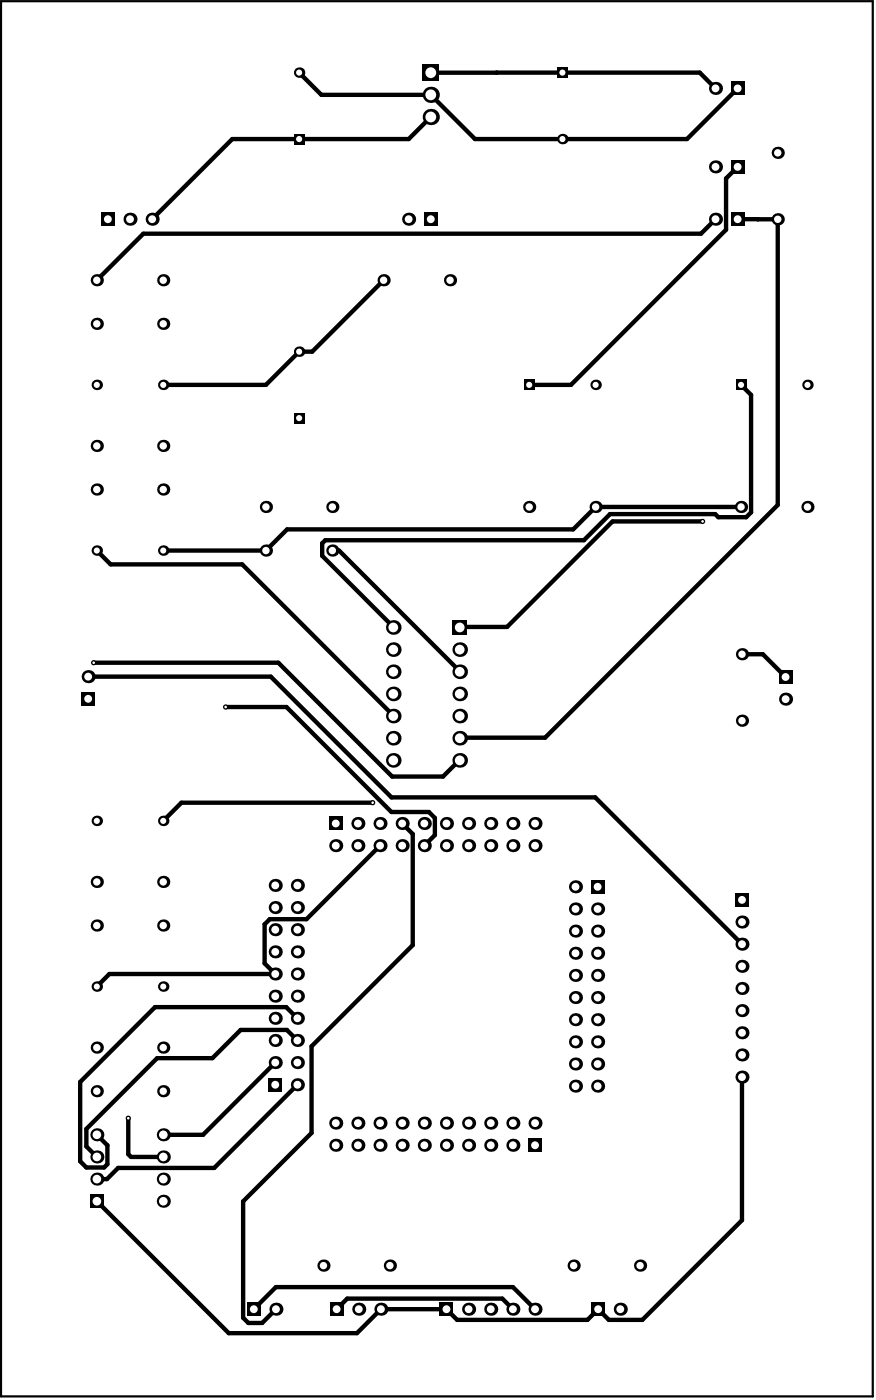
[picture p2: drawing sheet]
<svg xmlns="http://www.w3.org/2000/svg" width="334mm" height="534mm" viewBox="0 0 334 534" stroke-linecap="round" stroke-linejoin="round" font-family="sans-serif">
<path d="M.4 .5h332.4v532.2h-332.4z" fill="none" stroke="#000" stroke-width=".85"/>
<g fill="none" stroke="#000" stroke-width="1.7">
<path d="M114.1 27.7l8.5 8.5h41.7l16.8 16.9h80.9l19.3-19.4M164.3 27.7h102.6l6 6M189.4 27.7h.1M164.3 44.6l-8.4 8.5h-67.3l-30.6 30.5M281.3 63.7l-4.4 4.4v19.5l-59.2 59.2h-15.9M272.9 83.6l-5.6 5.6h-212.6l-17.8 17.7M281.3 83.6l15.3 .1v109l-88.7 88.7h-32.6M289 83.6l.1 .1M146.3 106.9l-27.2 27.3h-5l-12.7 12.6h-39.1M282.6 146.8l3.8 3.9v44.8l-1.8 1.8h-10.7l-1.1-1.2h-40.1l-10 10h-98.6l-1.2 1.2v4.7l27.1 27.2M267.9 198.9h-34.3l-40.2 40.3h-18.1M282.6 193.4h-55.4l-8.6 8.6h-109.1l-8.1 8h-39.1"/>
<path d="M36.9 210l5.3 5.3h50.2l57.6 57.7M126.8 210h2.5l46 46.1M33.6 258.1h69.7l46 46.1h77.7l56 56M35.7 252.8h70.5l43.4 43.5h19.3l6.4-6.4M283 249.6h7.9l8.7 8.7M86.1 269.7h23.2l40 40.1h14.3l2.3 2.3v6.5l-4.1 4M142.1 306.2h-72.9l-6.9 7M153.4 314.2l4 4v42.4l-38.6 38.6v33l-26.1 26.1v44.4l2 2h5.3l5.2-5.2M144.9 322.6l-28 28.1h-14l-2 1.9v14.9l4.1 4.1h-63.3l-4.8 4.8M113.4 388.5l-4.2-4.3h-50.1l-28.5 28.6v30.2l2.3 2.4h6.8l1.3-1.3v-7.2l-4-4M113.4 396.9l-4-4h-17.6l-10.8 10.8h-21.1l-27 27v6.7l4.1 4M105 405.4l-27.6 27.5h-15.1"/>
<path d="M113.4 413.8l-31.7 31.8h-36.7l-4.2 4.2h-3.8M283 410.9v54.6l-38 38h-12.8l-4.1-4-4.1 4h-49.7l-4-4h-25l-9.2 9.1h-48.9l-50.2-50.3M48.9 426.6v13.7l1.1 1.1h12.3M96.8 499.5l8.4-8.5h90.4l8.4 8.5M128.4 499.5l4-4.1h59.2l4 4.1"/>
</g>
<circle cx="48.9" cy="426.6" r="1" fill="#000"/>
<circle cx="48.9" cy="426.6" r=".5" fill="#fff"/>
<circle cx="35.7" cy="252.8" r="1" fill="#000"/>
<circle cx="35.7" cy="252.8" r=".5" fill="#fff"/>
<circle cx="86.1" cy="269.7" r="1" fill="#000"/>
<circle cx="86.1" cy="269.7" r=".5" fill="#fff"/>
<circle cx="267.9" cy="198.9" r="1" fill="#000"/>
<circle cx="267.9" cy="198.9" r=".5" fill="#fff"/>
<circle cx="142.1" cy="306.2" r="1" fill="#000"/>
<circle cx="142.1" cy="306.2" r=".5" fill="#fff"/>
<circle cx="272.9" cy="33.7" r="2.5" fill="#000"/>
<circle cx="272.9" cy="33.7" r="1.5" fill="#fff"/>
<circle cx="178.7" cy="499.5" r="2.5" fill="#000"/>
<circle cx="178.7" cy="499.5" r="1.5" fill="#fff"/>
<circle cx="171.6" cy="106.9" r="2.33" fill="#000"/>
<circle cx="171.6" cy="106.9" r="1.41" fill="#fff"/>
<path d="M94.3 497h5v5h-5z" fill-rule="evenodd" fill="#000"/>
<circle cx="96.8" cy="499.5" r="1.5" fill="#fff"/>
<circle cx="36.9" cy="106.9" r="2.33" fill="#000"/>
<circle cx="36.9" cy="106.9" r="1.41" fill="#fff"/>
<circle cx="299.6" cy="266.7" r="2.5" fill="#000"/>
<circle cx="299.6" cy="266.7" r="1.5" fill="#fff"/>
<path d="M297.1 255.8h5v5h-5z" fill-rule="evenodd" fill="#000"/>
<circle cx="299.6" cy="258.3" r="1.5" fill="#fff"/>
<circle cx="272.9" cy="83.6" r="2.5" fill="#000"/>
<circle cx="272.9" cy="83.6" r="1.5" fill="#fff"/>
<circle cx="272.9" cy="63.7" r="2.5" fill="#000"/>
<circle cx="272.9" cy="63.7" r="1.5" fill="#fff"/>
<circle cx="218.8" cy="482.8" r="2.33" fill="#000"/>
<circle cx="218.8" cy="482.8" r="1.41" fill="#fff"/>
<circle cx="178.7" cy="436.9" r="2.5" fill="#000"/>
<circle cx="178.7" cy="436.9" r="1.5" fill="#fff"/>
<circle cx="178.7" cy="428.5" r="2.5" fill="#000"/>
<circle cx="178.7" cy="428.5" r="1.5" fill="#fff"/>
<circle cx="178.7" cy="322.6" r="2.5" fill="#000"/>
<circle cx="178.7" cy="322.6" r="1.5" fill="#fff"/>
<circle cx="178.7" cy="314.2" r="2.5" fill="#000"/>
<circle cx="178.7" cy="314.2" r="1.5" fill="#fff"/>
<path d="M161.8 81.1h5v5h-5z" fill-rule="evenodd" fill="#000"/>
<circle cx="164.3" cy="83.6" r="1.5" fill="#fff"/>
<circle cx="144.9" cy="436.9" r="2.5" fill="#000"/>
<circle cx="144.9" cy="436.9" r="1.5" fill="#fff"/>
<circle cx="144.9" cy="428.5" r="2.5" fill="#000"/>
<circle cx="144.9" cy="428.5" r="1.5" fill="#fff"/>
<circle cx="144.9" cy="322.6" r="2.5" fill="#000"/>
<circle cx="144.9" cy="322.6" r="1.5" fill="#fff"/>
<circle cx="144.9" cy="314.2" r="2.5" fill="#000"/>
<circle cx="144.9" cy="314.2" r="1.5" fill="#fff"/>
<circle cx="49.6" cy="83.6" r="2.5" fill="#000"/>
<circle cx="49.6" cy="83.6" r="1.5" fill="#fff"/>
<circle cx="36.9" cy="416.3" r="2.33" fill="#000"/>
<circle cx="36.9" cy="416.3" r="1.41" fill="#fff"/>
<circle cx="36.9" cy="376.4" r="2" fill="#000"/>
<circle cx="36.9" cy="376.4" r="1.16" fill="#fff"/>
<circle cx="36.9" cy="353.1" r="2.33" fill="#000"/>
<circle cx="36.9" cy="353.1" r="1.41" fill="#fff"/>
<circle cx="36.9" cy="336.5" r="2.33" fill="#000"/>
<circle cx="36.9" cy="336.5" r="1.41" fill="#fff"/>
<circle cx="36.9" cy="313.2" r="2" fill="#000"/>
<circle cx="36.9" cy="313.2" r="1.16" fill="#fff"/>
<circle cx="36.9" cy="186.8" r="2.33" fill="#000"/>
<circle cx="36.9" cy="186.8" r="1.41" fill="#fff"/>
<circle cx="36.9" cy="170.1" r="2.33" fill="#000"/>
<circle cx="36.9" cy="170.1" r="1.41" fill="#fff"/>
<circle cx="36.9" cy="146.8" r="2" fill="#000"/>
<circle cx="36.9" cy="146.8" r="1.16" fill="#fff"/>
<circle cx="36.9" cy="123.5" r="2.33" fill="#000"/>
<circle cx="36.9" cy="123.5" r="1.41" fill="#fff"/>
<circle cx="36.9" cy="399.7" r="2.33" fill="#000"/>
<circle cx="36.9" cy="399.7" r="1.41" fill="#fff"/>
<circle cx="36.9" cy="210" r="2" fill="#000"/>
<circle cx="36.9" cy="210" r="1.16" fill="#fff"/>
<circle cx="283" cy="249.6" r="2.33" fill="#000"/>
<circle cx="283" cy="249.6" r="1.41" fill="#fff"/>
<circle cx="236.6" cy="499.5" r="2.5" fill="#000"/>
<circle cx="236.6" cy="499.5" r="1.5" fill="#fff"/>
<circle cx="204" cy="499.5" r="2.5" fill="#000"/>
<circle cx="204" cy="499.5" r="1.5" fill="#fff"/>
<circle cx="214.5" cy="53.1" r="2" fill="#000"/>
<circle cx="214.5" cy="53.1" r="1.16" fill="#fff"/>
<circle cx="195.6" cy="499.5" r="2.5" fill="#000"/>
<circle cx="195.6" cy="499.5" r="1.5" fill="#fff"/>
<circle cx="187.2" cy="499.5" r="2.5" fill="#000"/>
<circle cx="187.2" cy="499.5" r="1.5" fill="#fff"/>
<circle cx="175.3" cy="290.1" r="2.79" fill="#000"/>
<circle cx="175.3" cy="290.1" r="1.86" fill="#fff"/>
<circle cx="175.3" cy="256.3" r="2.79" fill="#000"/>
<circle cx="175.3" cy="256.3" r="1.86" fill="#fff"/>
<circle cx="150" cy="290.1" r="2.79" fill="#000"/>
<circle cx="150" cy="290.1" r="1.86" fill="#fff"/>
<circle cx="150" cy="256.3" r="2.79" fill="#000"/>
<circle cx="150" cy="256.3" r="1.86" fill="#fff"/>
<path d="M125.9 497h5v5h-5z" fill-rule="evenodd" fill="#000"/>
<circle cx="128.4" cy="499.5" r="1.5" fill="#fff"/>
<circle cx="136.8" cy="499.5" r="2.5" fill="#000"/>
<circle cx="136.8" cy="499.5" r="1.5" fill="#fff"/>
<circle cx="105.2" cy="499.5" r="2.5" fill="#000"/>
<circle cx="105.2" cy="499.5" r="1.5" fill="#fff"/>
<circle cx="105" cy="405.4" r="2.5" fill="#000"/>
<circle cx="105" cy="405.4" r="1.5" fill="#fff"/>
<circle cx="113.4" cy="405.4" r="2.5" fill="#000"/>
<circle cx="113.4" cy="405.4" r="1.5" fill="#fff"/>
<circle cx="105" cy="371.6" r="2.5" fill="#000"/>
<circle cx="105" cy="371.6" r="1.5" fill="#fff"/>
<circle cx="113.4" cy="371.6" r="2.5" fill="#000"/>
<circle cx="113.4" cy="371.6" r="1.5" fill="#fff"/>
<circle cx="105" cy="337.8" r="2.5" fill="#000"/>
<circle cx="105" cy="337.8" r="1.5" fill="#fff"/>
<circle cx="113.4" cy="337.8" r="2.5" fill="#000"/>
<circle cx="113.4" cy="337.8" r="1.5" fill="#fff"/>
<circle cx="114.1" cy="134.2" r="2" fill="#000"/>
<circle cx="114.1" cy="134.2" r="1.16" fill="#fff"/>
<path d="M112.1 51.1h4v3.9h-4z" fill-rule="evenodd" fill="#000"/>
<circle cx="114.1" cy="53.1" r="1.16" fill="#fff"/>
<circle cx="283" cy="402.5" r="2.5" fill="#000"/>
<circle cx="283" cy="402.5" r="1.5" fill="#fff"/>
<circle cx="283" cy="410.9" r="2.5" fill="#000"/>
<circle cx="283" cy="410.9" r="1.5" fill="#fff"/>
<circle cx="283" cy="377.1" r="2.5" fill="#000"/>
<circle cx="283" cy="377.1" r="1.5" fill="#fff"/>
<circle cx="283" cy="385.6" r="2.5" fill="#000"/>
<circle cx="283" cy="385.6" r="1.5" fill="#fff"/>
<circle cx="283" cy="394" r="2.5" fill="#000"/>
<circle cx="283" cy="394" r="1.5" fill="#fff"/>
<circle cx="283" cy="360.2" r="2.5" fill="#000"/>
<circle cx="283" cy="360.2" r="1.5" fill="#fff"/>
<circle cx="283" cy="351.8" r="2.5" fill="#000"/>
<circle cx="283" cy="351.8" r="1.5" fill="#fff"/>
<circle cx="283" cy="274.9" r="2.33" fill="#000"/>
<circle cx="283" cy="274.9" r="1.41" fill="#fff"/>
<circle cx="282.6" cy="193.4" r="2.33" fill="#000"/>
<circle cx="282.6" cy="193.4" r="1.41" fill="#fff"/>
<path d="M280.6 144.8h4v4h-4z" fill-rule="evenodd" fill="#000"/>
<circle cx="282.6" cy="146.8" r="1.16" fill="#fff"/>
<circle cx="296.6" cy="83.7" r="2.33" fill="#000"/>
<circle cx="296.6" cy="83.7" r="1.41" fill="#fff"/>
<circle cx="296.6" cy="58.3" r="2.33" fill="#000"/>
<circle cx="296.6" cy="58.3" r="1.41" fill="#fff"/>
<circle cx="244.1" cy="482.8" r="2.33" fill="#000"/>
<circle cx="244.1" cy="482.8" r="1.41" fill="#fff"/>
<path d="M201.6 434.4h4.9v5h-4.9z" fill-rule="evenodd" fill="#000"/>
<circle cx="204" cy="436.9" r="1.5" fill="#fff"/>
<circle cx="204" cy="428.5" r="2.5" fill="#000"/>
<circle cx="204" cy="428.5" r="1.5" fill="#fff"/>
<circle cx="219.5" cy="405.9" r="2.5" fill="#000"/>
<circle cx="219.5" cy="405.9" r="1.5" fill="#fff"/>
<circle cx="219.5" cy="414.4" r="2.5" fill="#000"/>
<circle cx="219.5" cy="414.4" r="1.5" fill="#fff"/>
<circle cx="219.5" cy="380.6" r="2.5" fill="#000"/>
<circle cx="219.5" cy="380.6" r="1.5" fill="#fff"/>
<circle cx="219.5" cy="389" r="2.5" fill="#000"/>
<circle cx="219.5" cy="389" r="1.5" fill="#fff"/>
<circle cx="219.5" cy="355.2" r="2.5" fill="#000"/>
<circle cx="219.5" cy="355.2" r="1.5" fill="#fff"/>
<circle cx="219.5" cy="363.7" r="2.5" fill="#000"/>
<circle cx="219.5" cy="363.7" r="1.5" fill="#fff"/>
<circle cx="219.5" cy="338.3" r="2.5" fill="#000"/>
<circle cx="219.5" cy="338.3" r="1.5" fill="#fff"/>
<circle cx="204" cy="322.6" r="2.5" fill="#000"/>
<circle cx="204" cy="322.6" r="1.5" fill="#fff"/>
<circle cx="204" cy="314.2" r="2.5" fill="#000"/>
<circle cx="204" cy="314.2" r="1.5" fill="#fff"/>
<circle cx="201.8" cy="193.4" r="2.33" fill="#000"/>
<circle cx="201.8" cy="193.4" r="1.41" fill="#fff"/>
<path d="M199.8 144.8h4v4h-4z" fill-rule="evenodd" fill="#000"/>
<circle cx="201.8" cy="146.8" r="1.16" fill="#fff"/>
<path d="M212.5 25.7h4v4h-4z" fill-rule="evenodd" fill="#000"/>
<circle cx="214.5" cy="27.7" r="1.16" fill="#fff"/>
<circle cx="195.6" cy="436.9" r="2.5" fill="#000"/>
<circle cx="195.6" cy="436.9" r="1.5" fill="#fff"/>
<circle cx="195.6" cy="428.5" r="2.5" fill="#000"/>
<circle cx="195.6" cy="428.5" r="1.5" fill="#fff"/>
<circle cx="187.2" cy="436.9" r="2.5" fill="#000"/>
<circle cx="187.2" cy="436.9" r="1.5" fill="#fff"/>
<circle cx="187.2" cy="428.5" r="2.5" fill="#000"/>
<circle cx="187.2" cy="428.5" r="1.5" fill="#fff"/>
<circle cx="187.2" cy="322.6" r="2.5" fill="#000"/>
<circle cx="187.2" cy="322.6" r="1.5" fill="#fff"/>
<circle cx="195.6" cy="322.6" r="2.5" fill="#000"/>
<circle cx="195.6" cy="322.6" r="1.5" fill="#fff"/>
<circle cx="187.2" cy="314.2" r="2.5" fill="#000"/>
<circle cx="187.2" cy="314.2" r="1.5" fill="#fff"/>
<circle cx="195.6" cy="314.2" r="2.5" fill="#000"/>
<circle cx="195.6" cy="314.2" r="1.5" fill="#fff"/>
<circle cx="175.3" cy="273.2" r="2.79" fill="#000"/>
<circle cx="175.3" cy="273.2" r="1.86" fill="#fff"/>
<circle cx="175.3" cy="281.6" r="2.79" fill="#000"/>
<circle cx="175.3" cy="281.6" r="1.86" fill="#fff"/>
<path d="M172.5 236.6h5.6v5.6h-5.6z" fill-rule="evenodd" fill="#000"/>
<circle cx="175.3" cy="239.4" r="1.86" fill="#fff"/>
<circle cx="175.3" cy="247.8" r="2.79" fill="#000"/>
<circle cx="175.3" cy="247.8" r="1.86" fill="#fff"/>
<circle cx="148.7" cy="482.8" r="2.33" fill="#000"/>
<circle cx="148.7" cy="482.8" r="1.41" fill="#fff"/>
<circle cx="161.8" cy="436.9" r="2.5" fill="#000"/>
<circle cx="161.8" cy="436.9" r="1.5" fill="#fff"/>
<circle cx="161.8" cy="428.5" r="2.5" fill="#000"/>
<circle cx="161.8" cy="428.5" r="1.5" fill="#fff"/>
<circle cx="153.4" cy="436.9" r="2.5" fill="#000"/>
<circle cx="153.4" cy="436.9" r="1.5" fill="#fff"/>
<circle cx="153.4" cy="428.5" r="2.5" fill="#000"/>
<circle cx="153.4" cy="428.5" r="1.5" fill="#fff"/>
<circle cx="153.4" cy="322.6" r="2.5" fill="#000"/>
<circle cx="153.4" cy="322.6" r="1.5" fill="#fff"/>
<circle cx="161.8" cy="322.6" r="2.5" fill="#000"/>
<circle cx="161.8" cy="322.6" r="1.5" fill="#fff"/>
<circle cx="153.4" cy="314.2" r="2.5" fill="#000"/>
<circle cx="153.4" cy="314.2" r="1.5" fill="#fff"/>
<circle cx="161.8" cy="314.2" r="2.5" fill="#000"/>
<circle cx="161.8" cy="314.2" r="1.5" fill="#fff"/>
<circle cx="150" cy="281.6" r="2.79" fill="#000"/>
<circle cx="150" cy="281.6" r="1.86" fill="#fff"/>
<circle cx="150" cy="273.2" r="2.79" fill="#000"/>
<circle cx="150" cy="273.2" r="1.86" fill="#fff"/>
<circle cx="150" cy="247.8" r="2.79" fill="#000"/>
<circle cx="150" cy="247.8" r="1.86" fill="#fff"/>
<circle cx="150" cy="239.4" r="2.79" fill="#000"/>
<circle cx="150" cy="239.4" r="1.86" fill="#fff"/>
<circle cx="155.8" cy="83.6" r="2.5" fill="#000"/>
<circle cx="155.8" cy="83.6" r="1.5" fill="#fff"/>
<path d="M161.2 24.6h6.2v6.2h-6.2z" fill-rule="evenodd" fill="#000"/>
<circle cx="164.3" cy="27.7" r="2.06" fill="#fff"/>
<circle cx="164.3" cy="36.2" r="3.1" fill="#000"/>
<circle cx="164.3" cy="36.2" r="2.06" fill="#fff"/>
<circle cx="123.4" cy="482.8" r="2.33" fill="#000"/>
<circle cx="123.4" cy="482.8" r="1.41" fill="#fff"/>
<circle cx="136.5" cy="436.9" r="2.5" fill="#000"/>
<circle cx="136.5" cy="436.9" r="1.5" fill="#fff"/>
<circle cx="136.5" cy="428.5" r="2.5" fill="#000"/>
<circle cx="136.5" cy="428.5" r="1.5" fill="#fff"/>
<circle cx="128" cy="436.9" r="2.5" fill="#000"/>
<circle cx="128" cy="436.9" r="1.5" fill="#fff"/>
<circle cx="128" cy="428.5" r="2.5" fill="#000"/>
<circle cx="128" cy="428.5" r="1.5" fill="#fff"/>
<circle cx="128" cy="322.6" r="2.5" fill="#000"/>
<circle cx="128" cy="322.6" r="1.5" fill="#fff"/>
<circle cx="136.5" cy="322.6" r="2.5" fill="#000"/>
<circle cx="136.5" cy="322.6" r="1.5" fill="#fff"/>
<path d="M125.6 311.7h4.9v5h-4.9z" fill-rule="evenodd" fill="#000"/>
<circle cx="128" cy="314.2" r="1.5" fill="#fff"/>
<circle cx="136.5" cy="314.2" r="2.5" fill="#000"/>
<circle cx="136.5" cy="314.2" r="1.5" fill="#fff"/>
<circle cx="126.8" cy="193.4" r="2.33" fill="#000"/>
<circle cx="126.7" cy="193.4" r="1.41" fill="#fff"/>
<path d="M102.5 411.3h5v5h-5z" fill-rule="evenodd" fill="#000"/>
<circle cx="105" cy="413.8" r="1.5" fill="#fff"/>
<circle cx="113.4" cy="413.8" r="2.5" fill="#000"/>
<circle cx="113.4" cy="413.8" r="1.5" fill="#fff"/>
<circle cx="105" cy="388.5" r="2.5" fill="#000"/>
<circle cx="105" cy="388.5" r="1.5" fill="#fff"/>
<circle cx="113.4" cy="388.5" r="2.5" fill="#000"/>
<circle cx="113.4" cy="388.5" r="1.5" fill="#fff"/>
<circle cx="105" cy="380" r="2.5" fill="#000"/>
<circle cx="105" cy="380" r="1.5" fill="#fff"/>
<circle cx="113.4" cy="380" r="2.5" fill="#000"/>
<circle cx="113.4" cy="380" r="1.5" fill="#fff"/>
<circle cx="105" cy="363.1" r="2.5" fill="#000"/>
<circle cx="105" cy="363.1" r="1.5" fill="#fff"/>
<circle cx="113.4" cy="363.1" r="2.5" fill="#000"/>
<circle cx="113.4" cy="363.1" r="1.5" fill="#fff"/>
<circle cx="105" cy="354.7" r="2.5" fill="#000"/>
<circle cx="105" cy="354.7" r="1.5" fill="#fff"/>
<circle cx="113.4" cy="354.7" r="2.5" fill="#000"/>
<circle cx="113.4" cy="354.7" r="1.5" fill="#fff"/>
<circle cx="101.4" cy="193.4" r="2.33" fill="#000"/>
<circle cx="101.4" cy="193.4" r="1.41" fill="#fff"/>
<path d="M112.1 157.5h4v4h-4z" fill-rule="evenodd" fill="#000"/>
<circle cx="114.1" cy="159.5" r="1.16" fill="#fff"/>
<circle cx="114.1" cy="27.7" r="2" fill="#000"/>
<circle cx="114.1" cy="27.7" r="1.16" fill="#fff"/>
<path d="M38.6 81.1h5v5h-5z" fill-rule="evenodd" fill="#000"/>
<circle cx="41.1" cy="83.6" r="1.5" fill="#fff"/>
<circle cx="58" cy="83.6" r="2.5" fill="#000"/>
<circle cx="58" cy="83.6" r="1.5" fill="#fff"/>
<circle cx="283" cy="368.7" r="2.5" fill="#000"/>
<circle cx="283" cy="368.7" r="1.5" fill="#fff"/>
<path d="M280.5 340.8h5v5h-5z" fill-rule="evenodd" fill="#000"/>
<circle cx="283" cy="343.3" r="1.5" fill="#fff"/>
<circle cx="219.5" cy="372.1" r="2.5" fill="#000"/>
<circle cx="219.5" cy="372.1" r="1.5" fill="#fff"/>
<circle cx="219.5" cy="397.5" r="2.5" fill="#000"/>
<circle cx="219.5" cy="397.5" r="1.5" fill="#fff"/>
<circle cx="219.5" cy="346.8" r="2.5" fill="#000"/>
<circle cx="219.5" cy="346.8" r="1.5" fill="#fff"/>
<circle cx="175.3" cy="264.7" r="2.79" fill="#000"/>
<circle cx="175.3" cy="264.7" r="1.86" fill="#fff"/>
<circle cx="150" cy="264.7" r="2.79" fill="#000"/>
<circle cx="150" cy="264.7" r="1.86" fill="#fff"/>
<circle cx="164.3" cy="44.6" r="3.1" fill="#000"/>
<circle cx="164.3" cy="44.6" r="2.06" fill="#fff"/>
<circle cx="126.8" cy="210" r="2.33" fill="#000"/>
<circle cx="126.7" cy="210" r="1.41" fill="#fff"/>
<circle cx="105" cy="396.9" r="2.5" fill="#000"/>
<circle cx="105" cy="396.9" r="1.5" fill="#fff"/>
<circle cx="113.4" cy="396.9" r="2.5" fill="#000"/>
<circle cx="113.4" cy="396.9" r="1.5" fill="#fff"/>
<circle cx="105" cy="346.2" r="2.5" fill="#000"/>
<circle cx="105" cy="346.2" r="1.5" fill="#fff"/>
<circle cx="113.4" cy="346.2" r="2.5" fill="#000"/>
<circle cx="113.4" cy="346.2" r="1.5" fill="#fff"/>
<circle cx="101.4" cy="210" r="2.33" fill="#000"/>
<circle cx="101.4" cy="210" r="1.41" fill="#fff"/>
<path d="M278.8 31.2h5v5h-5z" fill-rule="evenodd" fill="#000"/>
<circle cx="281.3" cy="33.7" r="1.5" fill="#fff"/>
<path d="M167.8 497h5v5h-5z" fill-rule="evenodd" fill="#000"/>
<circle cx="170.3" cy="499.5" r="1.5" fill="#fff"/>
<path d="M225.6 497h5v5h-5z" fill-rule="evenodd" fill="#000"/>
<circle cx="228.1" cy="499.5" r="1.5" fill="#fff"/>
<circle cx="145.3" cy="499.5" r="2.5" fill="#000"/>
<circle cx="145.3" cy="499.5" r="1.5" fill="#fff"/>
<circle cx="62.3" cy="106.9" r="2.33" fill="#000"/>
<circle cx="62.3" cy="106.9" r="1.41" fill="#fff"/>
<circle cx="146.3" cy="106.9" r="2.33" fill="#000"/>
<circle cx="146.3" cy="106.9" r="1.41" fill="#fff"/>
<circle cx="307.9" cy="193.4" r="2.33" fill="#000"/>
<circle cx="307.9" cy="193.4" r="1.41" fill="#fff"/>
<circle cx="307.9" cy="146.8" r="2" fill="#000"/>
<circle cx="307.9" cy="146.8" r="1.16" fill="#fff"/>
<path d="M278.8 81.1h5v5h-5z" fill-rule="evenodd" fill="#000"/>
<circle cx="281.3" cy="83.6" r="1.5" fill="#fff"/>
<path d="M278.8 61.2h5v5h-5z" fill-rule="evenodd" fill="#000"/>
<circle cx="281.3" cy="63.7" r="1.5" fill="#fff"/>
<circle cx="170.3" cy="436.9" r="2.5" fill="#000"/>
<circle cx="170.3" cy="436.9" r="1.5" fill="#fff"/>
<circle cx="170.3" cy="428.5" r="2.5" fill="#000"/>
<circle cx="170.3" cy="428.5" r="1.5" fill="#fff"/>
<circle cx="227.9" cy="405.9" r="2.5" fill="#000"/>
<circle cx="227.9" cy="405.9" r="1.5" fill="#fff"/>
<circle cx="227.9" cy="414.4" r="2.5" fill="#000"/>
<circle cx="227.9" cy="414.4" r="1.5" fill="#fff"/>
<circle cx="227.9" cy="380.6" r="2.5" fill="#000"/>
<circle cx="227.9" cy="380.6" r="1.5" fill="#fff"/>
<circle cx="227.9" cy="389" r="2.5" fill="#000"/>
<circle cx="227.9" cy="389" r="1.5" fill="#fff"/>
<circle cx="227.9" cy="355.2" r="2.5" fill="#000"/>
<circle cx="227.9" cy="355.2" r="1.5" fill="#fff"/>
<circle cx="227.9" cy="363.7" r="2.5" fill="#000"/>
<circle cx="227.9" cy="363.7" r="1.5" fill="#fff"/>
<path d="M225.4 335.8h5v5h-5z" fill-rule="evenodd" fill="#000"/>
<circle cx="227.9" cy="338.3" r="1.5" fill="#fff"/>
<circle cx="170.3" cy="322.6" r="2.5" fill="#000"/>
<circle cx="170.3" cy="322.6" r="1.5" fill="#fff"/>
<circle cx="170.3" cy="314.2" r="2.5" fill="#000"/>
<circle cx="170.3" cy="314.2" r="1.5" fill="#fff"/>
<circle cx="227.2" cy="193.4" r="2.33" fill="#000"/>
<circle cx="227.2" cy="193.4" r="1.41" fill="#fff"/>
<circle cx="227.2" cy="146.8" r="2" fill="#000"/>
<circle cx="227.2" cy="146.8" r="1.16" fill="#fff"/>
<circle cx="62.3" cy="458.3" r="2.49" fill="#000"/>
<circle cx="62.3" cy="458.3" r="1.65" fill="#fff"/>
<circle cx="62.3" cy="432.9" r="2.49" fill="#000"/>
<circle cx="62.3" cy="432.9" r="1.65" fill="#fff"/>
<circle cx="62.3" cy="441.4" r="2.49" fill="#000"/>
<circle cx="62.3" cy="441.4" r="1.65" fill="#fff"/>
<circle cx="62.3" cy="416.3" r="2.33" fill="#000"/>
<circle cx="62.3" cy="416.3" r="1.41" fill="#fff"/>
<circle cx="62.3" cy="376.4" r="2" fill="#000"/>
<circle cx="62.3" cy="376.4" r="1.16" fill="#fff"/>
<circle cx="62.3" cy="353.1" r="2.33" fill="#000"/>
<circle cx="62.3" cy="353.1" r="1.41" fill="#fff"/>
<circle cx="62.3" cy="336.5" r="2.33" fill="#000"/>
<circle cx="62.3" cy="336.5" r="1.41" fill="#fff"/>
<circle cx="62.3" cy="313.2" r="2" fill="#000"/>
<circle cx="62.3" cy="313.2" r="1.16" fill="#fff"/>
<circle cx="62.3" cy="186.8" r="2.33" fill="#000"/>
<circle cx="62.3" cy="186.8" r="1.41" fill="#fff"/>
<circle cx="62.3" cy="170.1" r="2.33" fill="#000"/>
<circle cx="62.3" cy="170.1" r="1.41" fill="#fff"/>
<circle cx="62.3" cy="146.8" r="2" fill="#000"/>
<circle cx="62.3" cy="146.8" r="1.16" fill="#fff"/>
<circle cx="62.3" cy="123.5" r="2.33" fill="#000"/>
<circle cx="62.3" cy="123.5" r="1.41" fill="#fff"/>
<path d="M34.5 455.8h4.9v5h-4.9z" fill-rule="evenodd" fill="#000"/>
<circle cx="36.9" cy="458.3" r="1.65" fill="#fff"/>
<circle cx="37" cy="441.4" r="2.49" fill="#000"/>
<circle cx="36.9" cy="441.4" r="1.65" fill="#fff"/>
<circle cx="37" cy="432.9" r="2.49" fill="#000"/>
<circle cx="36.9" cy="432.9" r="1.65" fill="#fff"/>
<path d="M31.1 264.1h5v5h-5z" fill-rule="evenodd" fill="#000"/>
<circle cx="33.6" cy="266.6" r="1.5" fill="#fff"/>
<circle cx="33.6" cy="258.1" r="2.5" fill="#000"/>
<circle cx="33.6" cy="258.1" r="1.5" fill="#fff"/>
<circle cx="227.9" cy="372.1" r="2.5" fill="#000"/>
<circle cx="227.9" cy="372.1" r="1.5" fill="#fff"/>
<circle cx="227.9" cy="397.5" r="2.5" fill="#000"/>
<circle cx="227.9" cy="397.5" r="1.5" fill="#fff"/>
<circle cx="227.9" cy="346.8" r="2.5" fill="#000"/>
<circle cx="227.9" cy="346.8" r="1.5" fill="#fff"/>
<circle cx="62.3" cy="399.7" r="2.33" fill="#000"/>
<circle cx="62.3" cy="399.7" r="1.41" fill="#fff"/>
<circle cx="62.3" cy="449.8" r="2.49" fill="#000"/>
<circle cx="62.3" cy="449.8" r="1.65" fill="#fff"/>
<circle cx="62.3" cy="210" r="2" fill="#000"/>
<circle cx="62.3" cy="210" r="1.16" fill="#fff"/>
<circle cx="37" cy="449.8" r="2.49" fill="#000"/>
<circle cx="36.9" cy="449.8" r="1.65" fill="#fff"/>
</svg>
